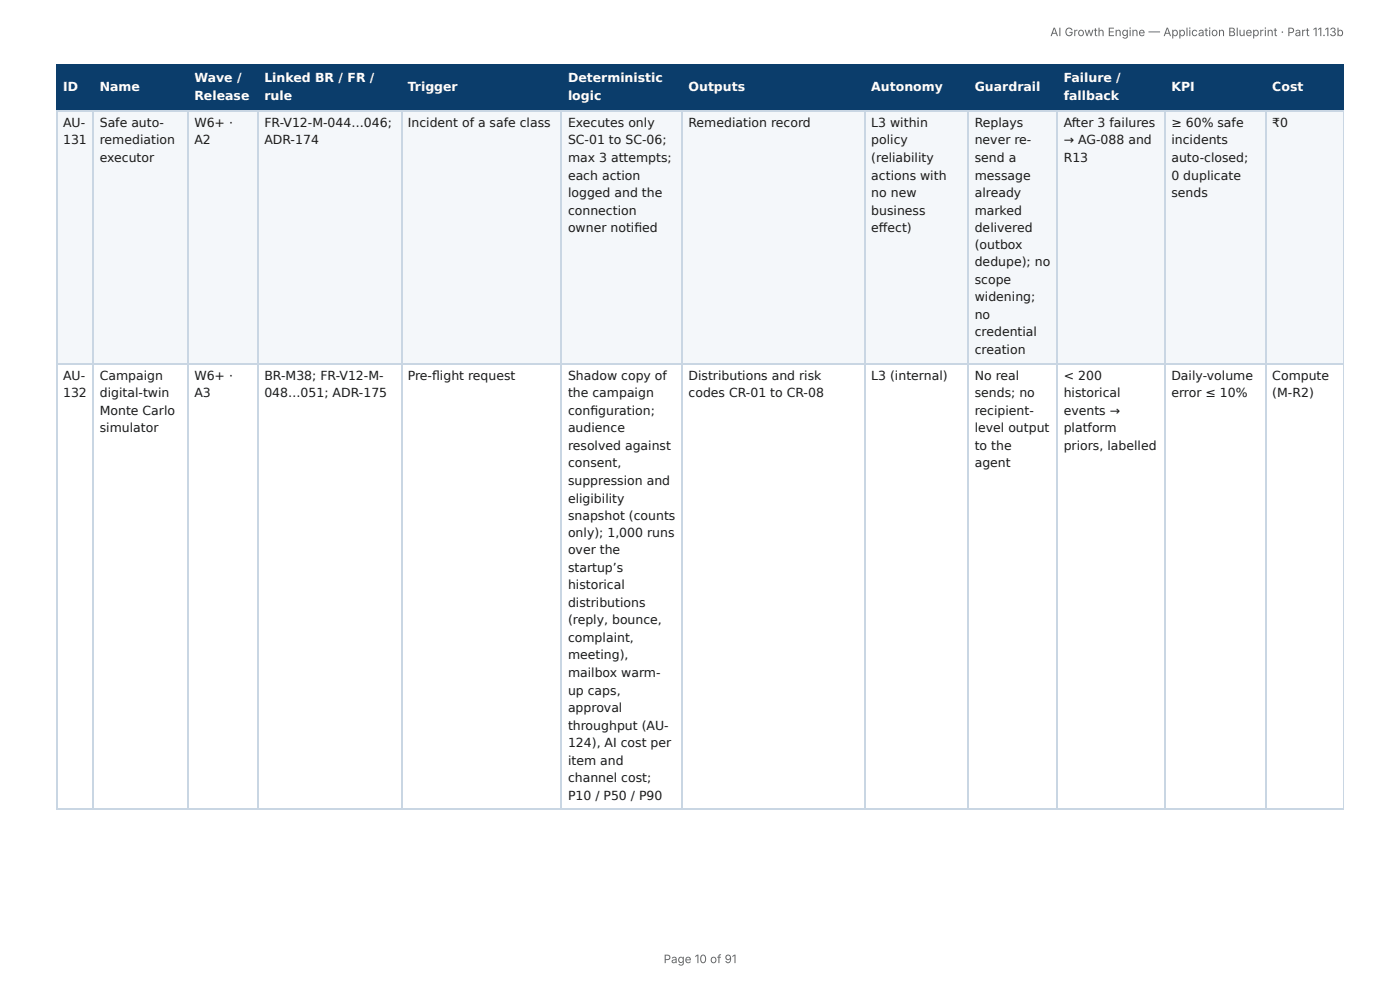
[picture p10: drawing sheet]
<svg xmlns="http://www.w3.org/2000/svg" width="297mm" height="210mm" viewBox="0 0 297 210" stroke-linecap="round" stroke-linejoin="round" font-family="sans-serif">
<defs><g id="words">
<g font-size="2.6" fill="#fff">
<text x="41.3" y="17.5">Wave /</text>
<text x="56.2" y="17.5">Linked BR / FR /</text>
<text x="120.6" y="17.5">Deterministic</text>
<text x="225.9" y="17.5">Failure /</text>
<text x="13.4" y="19.2">ID</text>
<text x="21.2" y="19.2">Name</text>
<text x="41.3" y="21.2">Release</text>
<text x="56.2" y="21.2">rule</text>
<text x="86.6" y="19.2">Trigger</text>
<text x="120.6" y="21.2">logic</text>
<text x="146.2" y="19.2">Outputs</text>
<text x="185.1" y="19.2">Autonomy</text>
<text x="207" y="19.2">Guardrail</text>
<text x="225.9" y="21.2">fallback</text>
<text x="248.8" y="19.2">KPI</text>
<text x="270.2" y="19.2">Cost</text>
</g>
<g font-size="2.6" fill="#1a1a1a">
<text x="13.4" y="26.9">AU-</text>
<text x="21.2" y="26.9">Safe auto-</text>
<text x="41.3" y="26.9">W6+ ·</text>
<text x="56.2" y="26.9">FR-V12-M-044…046;</text>
<text x="86.6" y="26.9">Incident of a safe class</text>
<text x="120.6" y="26.9">Executes only</text>
<text x="146.2" y="26.9">Remediation record</text>
<text x="185.1" y="26.9">L3 within</text>
<text x="207" y="26.9">Replays</text>
<text x="225.9" y="26.9">After 3 failures</text>
<text x="248.8" y="26.9">≥ 60% safe</text>
<text x="270.2" y="26.9">₹0</text>
<text x="13.4" y="30.7">131</text>
<text x="21.2" y="30.7">remediation</text>
<text x="21.2" y="34.4">executor</text>
<text x="41.3" y="30.7">A2</text>
<text x="56.2" y="30.7">ADR-174</text>
<text x="120.6" y="30.7">SC-01 to SC-06;</text>
<text x="120.6" y="34.4">max 3 attempts;</text>
<text x="185.1" y="30.7">policy</text>
<text x="185.1" y="34.4">(reliability</text>
<text x="207" y="30.7">never re-</text>
<text x="207" y="34.4">send a</text>
<text x="225.9" y="30.7">→ AG-088 and</text>
<text x="225.9" y="34.4">R13</text>
<text x="248.8" y="30.7">incidents</text>
<text x="248.8" y="34.4">auto-closed;</text>
<text x="120.6" y="38.1">each action</text>
<text x="120.6" y="41.8">logged and the</text>
<text x="185.1" y="38.1">actions with</text>
<text x="185.1" y="41.8">no new</text>
<text x="207" y="38.1">message</text>
<text x="207" y="41.8">already</text>
<text x="248.8" y="38.1">0 duplicate</text>
<text x="248.8" y="41.8">sends</text>
<text x="120.6" y="45.6">connection</text>
<text x="185.1" y="45.6">business</text>
<text x="207" y="45.6">marked</text>
<text x="120.6" y="49.3">owner notifi ed</text>
<text x="185.1" y="49.3">eff ect)</text>
<text x="207" y="49.3">delivered</text>
<text x="207" y="52.8">(outbox</text>
<text x="207" y="56.5">dedupe); no</text>
<text x="207" y="60.2">scope</text>
<text x="207" y="64">widening;</text>
<text x="207" y="67.7">no</text>
<text x="207" y="71.4">credential</text>
<text x="207" y="75.2">creation</text>
<text x="13.4" y="80.6">AU-</text>
<text x="21.2" y="80.6">Campaign</text>
<text x="41.3" y="80.6">W6+ ·</text>
<text x="56.2" y="80.6">BR-M38; FR-V12-M-</text>
<text x="86.6" y="80.6">Pre-fl ight request</text>
<text x="120.6" y="80.6">Shadow copy of</text>
<text x="146.2" y="80.6">Distributions and risk</text>
<text x="185.1" y="80.6">L3 (internal)</text>
<text x="207" y="80.6">No real</text>
<text x="225.9" y="80.6">&lt; 200</text>
<text x="248.8" y="80.6">Daily-volume</text>
<text x="270.2" y="80.6">Compute</text>
<text x="13.4" y="84.4">132</text>
<text x="21.2" y="84.4">digital-twin</text>
<text x="21.2" y="88.1">Monte Carlo</text>
<text x="41.3" y="84.4">A3</text>
<text x="56.2" y="84.4">048…051; ADR-175</text>
<text x="120.6" y="84.4">the campaign</text>
<text x="120.6" y="88.1">confi guration;</text>
<text x="146.2" y="84.4">codes CR-01 to CR-08</text>
<text x="207" y="84.4">sends; no</text>
<text x="207" y="88.1">recipient-</text>
<text x="225.9" y="84.4">historical</text>
<text x="225.9" y="88.1">events →</text>
<text x="248.8" y="84.4">error ≤ 10%</text>
<text x="270.2" y="84.4">(M-R2)</text>
<text x="21.2" y="91.8">simulator</text>
<text x="120.6" y="91.8">audience</text>
<text x="120.6" y="95.5">resolved against</text>
<text x="207" y="91.8">level output</text>
<text x="207" y="95.5">to the</text>
<text x="225.9" y="91.8">platform</text>
<text x="225.9" y="95.5">priors, labelled</text>
<text x="120.6" y="99.3">consent,</text>
<text x="207" y="99.3">agent</text>
<text x="120.6" y="103">suppression and</text>
<text x="120.6" y="106.7">eligibility</text>
<text x="120.6" y="110.4">snapshot (counts</text>
<text x="120.6" y="113.9">only); 1,000 runs</text>
<text x="120.6" y="117.7">over the</text>
<text x="120.6" y="121.4">startup’s</text>
<text x="120.6" y="125.1">historical</text>
<text x="120.6" y="128.8">distributions</text>
<text x="120.6" y="132.6">(reply, bounce,</text>
<text x="120.6" y="136.3">complaint,</text>
<text x="120.6" y="140">meeting),</text>
<text x="120.6" y="143.8">mailbox warm-</text>
<text x="120.6" y="147.5">up caps,</text>
<text x="120.6" y="151.2">approval</text>
<text x="120.6" y="154.9">throughput (AU-</text>
<text x="120.6" y="158.7">124), AI cost per</text>
<text x="120.6" y="162.4">item and</text>
<text x="120.6" y="166.1">channel cost;</text>
<text x="120.6" y="169.9">P10 / P50 / P90</text>
</g>
<g font-size="2.5" fill="#666">
<text x="223.1" y="7.7">AI Growth Engine — Application Blueprint · Part 11.13b</text>
<text x="140.9" y="204.5">Page 10 of 91</text>
</g>
</g></defs>
<g fill="#0b3d6b">
<path d="M12.2 14h7.7v9.5h-7.7z"/>
<path d="M19.9 14h20.1v9.5h-20.1z"/>
<path d="M40 14h14.9v9.5h-14.9z"/>
<path d="M54.9 14h30.3v9.5h-30.3z"/>
<path d="M85.2 14h34.1v9.5h-34.1z"/>
<path d="M119.3 14h25.6v9.5h-25.6z"/>
<path d="M144.9 14h38.8v9.5h-38.8z"/>
<path d="M183.7 14h22.1v9.5h-22.1z"/>
<path d="M205.8 14h18.9v9.5h-18.9z"/>
<path d="M224.7 14h22.8v9.5h-22.8z"/>
<path d="M247.5 14h21.4v9.5h-21.4z"/>
<path d="M268.9 14h16.4v9.5h-16.4z"/>
</g>
<g fill="#f4f7fa">
<path d="M12.2 23.5h7.7v53.9h-7.7z"/>
<path d="M19.9 23.5h20.1v53.9h-20.1z"/>
<path d="M40 23.5h14.9v53.9h-14.9z"/>
<path d="M54.9 23.5h30.3v53.9h-30.3z"/>
<path d="M85.2 23.5h34.1v53.9h-34.1z"/>
<path d="M119.3 23.5h25.6v53.9h-25.6z"/>
<path d="M144.9 23.5h38.8v53.9h-38.8z"/>
<path d="M183.7 23.5h22.1v53.9h-22.1z"/>
<path d="M205.8 23.5h18.9v53.9h-18.9z"/>
<path d="M224.7 23.5h22.8v53.9h-22.8z"/>
<path d="M247.5 23.5h21.4v53.9h-21.4z"/>
<path d="M268.9 23.5h16.4v53.9h-16.4z"/>
</g>
<g fill="none" stroke="#0b3d6b" stroke-width=".25">
<path d="M11.9 13.9h273.5M12 13.8v9.9M19.7 13.8v9.9M39.9 13.8v9.9M54.8 13.8v9.9M85.4 13.8v9.9M119.2 13.8v9.9M144.8 13.8v9.9M183.8 13.8v9.9M205.7 13.8v9.9M224.6 13.8v9.9M247.4 13.8v9.9"/>
<path d="M268.8 13.8v9.9M11.9 23.6h273.5"/>
</g>
<path d="M285.3 13.8v9.9" fill="none" stroke="#0b3d6b" stroke-width=".21"/>
<g fill="none" stroke="#c9d6e3" stroke-width=".25">
<path d="M11.9 23.6h273.5M12 23.7v148.1M19.7 23.7v148.1M39.9 23.7v148.1M54.8 23.7v148.1M85.4 23.7v148.1M119.2 23.7v148.1M144.8 23.7v148.1M183.8 23.7v148.1M205.7 23.7v148.1M224.6 23.7v148.1M247.4 23.7v148.1"/>
<path d="M268.8 23.7v148.1M11.9 77.3h273.5M11.9 171.7h273.5"/>
</g>
<path d="M285.3 23.7v148.1" fill="none" stroke="#c9d6e3" stroke-width=".21"/>
<use href="#words"/>
</svg>
